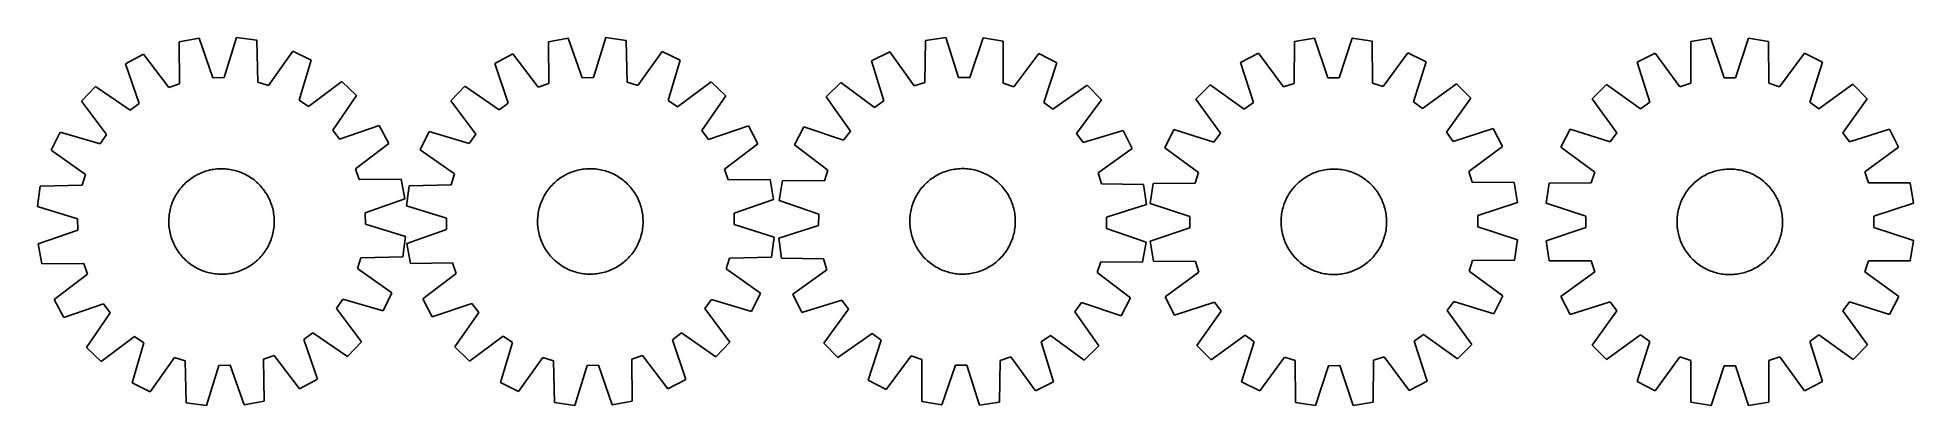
# Model space of a CAD drawing. Header units: millimetres. Extents: x 7 to 1429, y 7 to 286.
import ezdxf

# ---------------------------------------------------------------- set-up
doc = ezdxf.new("R2010")
doc.units = ezdxf.units.MM
doc.layers.add('CUT', color=7, linetype='CONTINUOUS', true_color=0x000000)

msp = doc.modelspace()

# ---------------------------------------------------------------- linework, layer by layer
at = {"layer": 'CUT'}
for p, q in [((129.232471, 285.128311), (114.087276, 282.416557)), ((139.818585, 255.179873), (129.232471, 285.128311)), ((157.765558, 285.701714), (148.391198, 255.352149)), ((173.007472, 283.600622), (157.765558, 285.701714)), ((409.262857, 285.216648), (394.110053, 282.547736)), ((419.764234, 255.238393), (409.262857, 285.216648)), ((437.797451, 285.709358), (428.3373, 255.386425)), ((453.033363, 283.565171), (437.797451, 285.709358)), ((695.390272, 285.680566), (680.169053, 283.434453)), ((705.053162, 255.421628), (695.390272, 285.680566)), ((723.927525, 285.378849), (713.627027, 255.330979)), ((739.097852, 282.811414), (723.927525, 285.378849)), ((974.979703, 285.170822), (959.791156, 282.71347)), ((985.062025, 255.049044), (974.979703, 285.170822)), ((1003.518394, 285.26558), (993.636321, 255.077513)), ((1018.722924, 282.909143), (1003.518394, 285.26558)), ((1275.685595, 285.175895), (1260.489237, 282.767318)), ((1285.671157, 255.021902), (1275.685595, 285.175895)), ((1304.224442, 285.179028), (1294.245501, 255.022843)), ((1319.421329, 282.773788), (1304.224442, 285.179028)), ((87.127889, 273.054009), (73.56193, 265.794856)), ((106.450458, 247.842641), (87.127889, 273.054009)), ((114.087276, 282.416557), (114.550261, 250.655568)), ((173.820888, 251.846676), (173.007472, 283.600622)), ((200.321241, 275.328753), (182.027164, 249.361437)), ((214.167891, 268.620485), (200.321241, 275.328753)), ((367.124297, 273.261467), (353.537864, 266.040707)), ((386.375491, 247.995555), (367.124297, 273.261467)), ((394.110053, 282.547736), (394.483217, 250.785565)), ((453.756976, 251.809051), (453.033363, 283.565171)), ((480.32363, 275.216091), (461.95619, 249.300615)), ((494.151253, 268.468692), (480.32363, 275.216091)), ((652.935277, 274.902907), (639.153124, 268.063111)), ((671.475758, 249.110944), (652.935277, 274.902907)), ((680.169053, 283.434453), (679.658, 251.674201)), ((738.937281, 251.047457), (739.097852, 282.811414)), ((766.145157, 273.705969), (747.063498, 248.311775)), ((779.779614, 266.576304), (766.145157, 273.705969)), ((932.678531, 273.804409), (918.992728, 266.773808)), ((951.57553, 248.272504), (932.678531, 273.804409)), ((959.791156, 282.71347), (959.721373, 250.949183)), ((1019.00364, 251.14602), (1018.722924, 282.909143)), ((1045.894113, 274.180322), (1027.167078, 248.523493)), ((1059.626302, 267.240759), (1045.894113, 274.180322)), ((1233.348148, 273.94535), (1219.639843, 266.958724)), ((1252.163078, 248.352907), (1233.348148, 273.94535)), ((1260.489237, 282.767318), (1260.317473, 251.00342)), ((1319.600067, 251.009927), (1319.421329, 282.773788)), ((1346.564354, 273.957778), (1327.755043, 248.361205)), ((1360.274192, 266.974162), (1346.564354, 273.957778)), ((73.56193, 265.794856), (83.816941, 235.731431)), ((205.128986, 238.169328), (214.167891, 268.620485)), ((353.537864, 266.040707), (363.707814, 235.948401)), ((485.026269, 238.043219), (494.151253, 268.468692)), ((639.153124, 268.063111), (648.481541, 237.699392)), ((769.811299, 236.416605), (779.779614, 266.576304)), ((918.992728, 266.773808), (928.742064, 236.542613)), ((1050.077934, 236.945488), (1059.626302, 267.240759)), ((1219.639843, 266.958724), (1229.292071, 236.696384)), ((1350.628609, 236.709703), (1360.274192, 266.974162)), ((50.815217, 248.559635), (40.156425, 237.463658)), ((76.982813, 230.553201), (50.815217, 248.559635)), ((114.550261, 250.655568), (106.450458, 247.842641)), ((148.391198, 255.352149), (139.818585, 255.179873)), ((182.027164, 249.361437), (173.820888, 251.846676)), ((237.588681, 252.313051), (212.165637, 233.269847)), ((248.684658, 241.654259), (237.588681, 252.313051)), ((330.7425, 248.869883), (320.052372, 237.804093)), ((356.85907, 230.789519), (330.7425, 248.869883)), ((394.483217, 250.785565), (386.375491, 247.995555)), ((428.3373, 255.386425), (419.764234, 255.238393)), ((461.95619, 249.300615), (453.756976, 251.809051)), ((517.525832, 252.095089), (492.049036, 233.123857)), ((528.591622, 241.404961), (517.525832, 252.095089)), ((615.888657, 251.533428), (604.894664, 240.769476)), ((641.491857, 232.733138), (615.888657, 251.533428)), ((679.658, 251.674201), (671.475758, 249.110944)), ((713.627027, 255.330979), (705.053162, 255.421628)), ((747.063498, 248.311775), (738.937281, 251.047457)), ((802.689392, 249.558434), (776.694419, 231.303677)), ((813.453344, 238.564441), (802.689392, 249.558434)), ((895.96014, 249.922526), (885.116743, 239.006882)), ((921.822046, 231.479735), (895.96014, 249.922526)), ((959.721373, 250.949183), (951.57553, 248.272504)), ((993.636321, 255.077513), (985.062025, 255.049044)), ((1027.167078, 248.523493), (1019.00364, 251.14602)), ((1082.770285, 250.542798), (1057.031419, 231.928675)), ((1093.685929, 239.699401), (1082.770285, 250.542798)), ((1196.553272, 250.181476), (1185.674886, 239.300701)), ((1222.355834, 231.655749), (1196.553272, 250.181476)), ((1260.317473, 251.00342), (1252.163078, 248.352907)), ((1294.245501, 255.022843), (1285.671157, 255.021902)), ((1327.755043, 248.361205), (1319.600067, 251.009927)), ((1383.364446, 250.201983), (1357.565952, 231.670592)), ((1394.245221, 239.323597), (1383.364446, 250.201983)), ((40.156425, 237.463658), (59.199629, 212.040614)), ((83.816941, 235.731431), (76.982813, 230.553201)), ((212.165637, 233.269847), (205.128986, 238.169328)), ((230.678224, 215.486663), (248.684658, 241.654259)), ((320.052372, 237.804093), (339.023603, 212.327297)), ((363.707814, 235.948401), (356.85907, 230.789519)), ((492.049036, 233.123857), (485.026269, 238.043219)), ((510.511258, 215.288391), (528.591622, 241.404961)), ((604.894664, 240.769476), (623.149421, 214.774503)), ((648.481541, 237.699392), (641.491857, 232.733138)), ((776.694419, 231.303677), (769.811299, 236.416605)), ((794.653053, 212.961241), (813.453344, 238.564441)), ((885.116743, 239.006882), (903.730866, 213.268017)), ((928.742064, 236.542613), (921.822046, 231.479735)), ((1057.031419, 231.928675), (1050.077934, 236.945488)), ((1075.243138, 213.837495), (1093.685929, 239.699401)), ((1185.674886, 239.300701), (1204.206277, 213.502207)), ((1229.292071, 236.696384), (1222.355834, 231.655749)), ((1357.565952, 231.670592), (1350.628609, 236.709703)), ((1375.719494, 213.521035), (1394.245221, 239.323597)), ((23.848991, 214.042868), (17.140723, 200.196219)), ((54.300148, 205.003964), (23.848991, 214.042868)), ((235.856454, 208.652535), (230.678224, 215.486663)), ((265.919878, 218.907545), (235.856454, 208.652535)), ((273.179032, 205.341587), (265.919878, 218.907545)), ((303.678769, 214.429514), (296.93137, 200.601891)), ((334.104242, 205.30453), (303.678769, 214.429514)), ((515.67014, 208.439646), (510.511258, 215.288391)), ((545.762446, 218.609596), (515.67014, 208.439646)), ((552.983206, 205.023163), (545.762446, 218.609596)), ((587.876794, 217.859699), (580.747129, 204.225241)), ((618.036493, 207.891384), (587.876794, 217.859699)), ((623.149421, 214.774503), (618.036493, 207.891384)), ((829.983026, 215.299974), (799.619308, 205.971557)), ((836.822822, 201.517821), (829.983026, 215.299974)), ((868.418782, 215.862899), (861.479218, 202.130711)), ((898.714053, 206.314531), (868.418782, 215.862899)), ((1080.306015, 206.917477), (1075.243138, 213.837495)), ((1110.537211, 216.666813), (1080.306015, 206.917477)), ((1117.567812, 202.98101), (1110.537211, 216.666813)), ((1168.902707, 216.210447), (1161.919091, 202.500609)), ((1199.167166, 206.564864), (1168.902707, 216.210447)), ((1204.206277, 213.502207), (1199.167166, 206.564864)), ((1380.760128, 206.584799), (1375.719494, 213.521035)), ((1411.022469, 216.237026), (1380.760128, 206.584799)), ((1418.009094, 202.528722), (1411.022469, 216.237026)), ((17.140723, 200.196219), (43.108039, 181.902141)), ((59.199629, 212.040614), (54.300148, 205.003964)), ((247.967664, 186.019018), (273.179032, 205.341587)), ((296.93137, 200.601891), (322.846846, 182.234451)), ((339.023603, 212.327297), (334.104242, 205.30453)), ((527.717294, 185.771969), (552.983206, 205.023163)), ((580.747129, 204.225241), (606.141323, 185.143583)), ((799.619308, 205.971557), (794.653053, 212.961241)), ((811.030859, 182.97734), (836.822822, 201.517821)), ((861.479218, 202.130711), (887.136048, 183.403676)), ((903.730866, 213.268017), (898.714053, 206.314531)), ((1092.035906, 184.084011), (1117.567812, 202.98101)), ((1161.919091, 202.500609), (1187.515665, 183.691298)), ((1392.416651, 183.713791), (1418.009094, 202.528722)), ((135.270905, 184.622451), (136.484097, 184.949824)), ((136.484097, 184.949824), (137.706973, 185.238928)), ((137.706973, 185.238928), (138.938326, 185.489478)), ((138.938326, 185.489478), (140.176942, 185.701226)), ((140.176942, 185.701226), (141.421598, 185.873965)), ((141.421598, 185.873965), (142.671066, 186.007522)), ((142.671066, 186.007522), (143.924112, 186.101767)), ((143.924112, 186.101767), (145.1795, 186.156606)), ((145.1795, 186.156606), (146.435992, 186.171986)), ((146.435992, 186.171986), (147.692346, 186.14789)), ((147.692346, 186.14789), (148.947323, 186.084344)), ((148.947323, 186.084344), (150.199686, 185.981409)), ((150.199686, 185.981409), (151.448197, 185.839187)), ((151.448197, 185.839187), (152.691624, 185.657818)), ((152.691624, 185.657818), (153.928741, 185.437482)), ((153.928741, 185.437482), (155.158327, 185.178396)), ((155.158327, 185.178396), (156.379168, 184.880816)), ((250.780591, 177.919215), (247.967664, 186.019018)), ((415.017037, 184.694114), (416.23115, 185.018054)), ((416.23115, 185.018054), (417.454838, 185.303699)), ((417.454838, 185.303699), (418.686895, 185.550766)), ((418.686895, 185.550766), (419.926105, 185.759011)), ((419.926105, 185.759011), (421.171245, 185.928229)), ((421.171245, 185.928229), (422.421085, 186.058252)), ((422.421085, 186.058252), (423.674393, 186.148953)), ((423.674393, 186.148953), (424.929931, 186.200242)), ((424.929931, 186.200242), (426.186461, 186.212068)), ((426.186461, 186.212068), (427.442742, 186.184419)), ((427.442742, 186.184419), (428.697535, 186.117324)), ((428.697535, 186.117324), (429.949601, 186.010848)), ((429.949601, 186.010848), (431.197705, 185.865096)), ((431.197705, 185.865096), (432.440614, 185.680211)), ((432.440614, 185.680211), (433.677104, 185.456378)), ((433.677104, 185.456378), (434.905952, 185.193816)), ((434.905952, 185.193816), (436.125946, 184.892784)), ((530.507304, 177.664244), (527.717294, 185.771969)), ((606.141323, 185.143583), (603.405641, 177.017365)), ((697.13132, 184.708533), (698.344266, 185.036816)), ((698.344266, 185.036816), (699.566925, 185.326837)), ((699.566925, 185.326837), (700.79809, 185.578311)), ((700.79809, 185.578311), (702.036547, 185.790989)), ((702.036547, 185.790989), (703.281073, 185.964661)), ((703.281073, 185.964661), (704.53044, 186.099155)), ((704.53044, 186.099155), (705.783415, 186.19434)), ((705.783415, 186.19434), (707.038762, 186.250121)), ((707.038762, 186.250121), (708.295241, 186.266443)), ((708.295241, 186.266443), (709.551613, 186.24329)), ((709.551613, 186.24329), (710.806638, 186.180685)), ((710.806638, 186.180685), (712.059077, 186.07869)), ((712.059077, 186.07869), (713.307694, 185.937405)), ((713.307694, 185.937405), (714.551258, 185.756969)), ((714.551258, 185.756969), (715.78854, 185.537561)), ((715.78854, 185.537561), (717.01832, 185.279398)), ((717.01832, 185.279398), (718.239384, 184.982733)), ((718.239384, 184.982733), (719.450526, 184.647861)), ((980.550088, 184.884801), (981.777641, 185.153354)), ((981.777641, 185.153354), (983.013024, 185.383216)), ((983.013024, 185.383216), (984.255017, 185.57416)), ((984.255017, 185.57416), (985.502395, 185.725999)), ((985.502395, 185.725999), (986.753927, 185.838581)), ((986.753927, 185.838581), (988.008378, 185.911796)), ((988.008378, 185.911796), (989.264509, 185.945572)), ((989.264509, 185.945572), (990.521081, 185.939875)), ((990.521081, 185.939875), (991.776855, 185.894711)), ((991.776855, 185.894711), (993.03059, 185.810125)), ((993.03059, 185.810125), (994.28105, 185.686199)), ((994.28105, 185.686199), (995.527, 185.523057)), ((995.527, 185.523057), (996.767211, 185.320859)), ((996.767211, 185.320859), (998.000458, 185.079804)), ((998.000458, 185.079804), (999.225526, 184.800132)), ((1280.933979, 184.872506), (1282.162387, 185.137117)), ((1282.162387, 185.137117), (1283.398502, 185.363012)), ((1283.398502, 185.363012), (1284.641101, 185.549968)), ((1284.641101, 185.549968), (1285.888961, 185.6978)), ((1285.888961, 185.6978), (1287.140847, 185.806364)), ((1287.140847, 185.806364), (1288.395527, 185.875551)), ((1288.395527, 185.875551), (1289.65176, 185.905294)), ((1289.65176, 185.905294), (1290.908308, 185.895563)), ((1290.908308, 185.895563), (1292.16393, 185.846367)), ((1292.16393, 185.846367), (1293.417387, 185.757756)), ((1293.417387, 185.757756), (1294.667442, 185.629817)), ((1294.667442, 185.629817), (1295.912862, 185.462675)), ((1295.912862, 185.462675), (1297.152417, 185.256496)), ((1297.152417, 185.256496), (1298.384885, 185.011484)), ((1298.384885, 185.011484), (1299.609048, 184.72788)), ((8.868853, 172.882449), (6.767762, 157.640535)), ((40.6228, 173.695865), (8.868853, 172.882449)), ((43.108039, 181.902141), (40.6228, 173.695865)), ((114.018315, 169.79574), (114.776275, 170.797989)), ((114.776275, 170.797989), (115.565343, 171.775935)), ((115.565343, 171.775935), (116.384739, 172.728614)), ((116.384739, 172.728614), (117.233655, 173.655085)), ((117.233655, 173.655085), (118.111254, 174.554433)), ((118.111254, 174.554433), (119.016668, 175.425772)), ((119.016668, 175.425772), (119.949006, 176.268241)), ((119.949006, 176.268241), (120.907346, 177.081008)), ((120.907346, 177.081008), (121.890742, 177.863273)), ((121.890742, 177.863273), (122.898225, 178.614262)), ((122.898225, 178.614262), (123.9288, 179.333235)), ((123.9288, 179.333235), (124.98145, 180.019482)), ((124.98145, 180.019482), (126.055136, 180.672326)), ((126.055136, 180.672326), (127.148799, 181.291122)), ((127.148799, 181.291122), (128.261359, 181.875261)), ((128.261359, 181.875261), (129.391718, 182.424164)), ((129.391718, 182.424164), (130.538761, 182.937292)), ((130.538761, 182.937292), (131.701355, 183.414137)), ((131.701355, 183.414137), (132.878354, 183.854228)), ((132.878354, 183.854228), (134.068596, 184.257132)), ((134.068596, 184.257132), (135.270905, 184.622451)), ((156.379168, 184.880816), (157.59006, 184.545035)), ((157.59006, 184.545035), (158.789806, 184.171385)), ((158.789806, 184.171385), (159.977224, 183.760234)), ((159.977224, 183.760234), (161.151142, 183.311988)), ((161.151142, 183.311988), (162.310401, 182.827089)), ((162.310401, 182.827089), (163.453856, 182.306017)), ((163.453856, 182.306017), (164.58038, 181.749285)), ((164.58038, 181.749285), (165.688861, 181.157443)), ((165.688861, 181.157443), (166.778205, 180.531075)), ((166.778205, 180.531075), (167.847336, 179.870798)), ((167.847336, 179.870798), (168.8952, 179.177266)), ((168.8952, 179.177266), (169.920763, 178.451161)), ((169.920763, 178.451161), (170.923012, 177.693201)), ((170.923012, 177.693201), (171.900958, 176.904133)), ((171.900958, 176.904133), (172.853637, 176.084737)), ((172.853637, 176.084737), (173.780108, 175.235821)), ((173.780108, 175.235821), (174.679456, 174.358222)), ((174.679456, 174.358222), (175.550795, 173.452807)), ((175.550795, 173.452807), (176.393263, 172.52047)), ((176.393263, 172.52047), (177.206031, 171.56213)), ((177.206031, 171.56213), (177.988296, 170.578733)), ((282.54158, 178.3822), (250.780591, 177.919215)), ((285.253333, 163.237005), (282.54158, 178.3822)), ((288.58229, 173.311624), (286.438103, 158.075712)), ((320.33841, 174.035237), (288.58229, 173.311624)), ((322.846846, 182.234451), (320.33841, 174.035237)), ((393.722602, 169.927564), (394.483393, 170.927666)), ((394.483393, 170.927666), (395.275223, 171.903377)), ((395.275223, 171.903377), (396.09731, 172.853735)), ((396.09731, 172.853735), (396.948843, 173.777801)), ((396.948843, 173.777801), (397.828982, 174.674664)), ((397.828982, 174.674664), (398.736857, 175.543438)), ((398.736857, 175.543438), (399.671573, 176.383267)), ((399.671573, 176.383267), (400.632208, 177.193322)), ((400.632208, 177.193322), (401.617813, 177.972802)), ((401.617813, 177.972802), (402.627415, 178.720939)), ((402.627415, 178.720939), (403.66002, 179.436995)), ((403.66002, 179.436995), (404.714606, 180.120262)), ((404.714606, 180.120262), (405.790134, 180.770067)), ((405.790134, 180.770067), (406.885542, 181.385768)), ((406.885542, 181.385768), (407.999749, 181.966758)), ((407.999749, 181.966758), (409.131656, 182.512462)), ((409.131656, 182.512462), (410.280146, 183.022344)), ((410.280146, 183.022344), (411.444084, 183.495899)), ((411.444084, 183.495899), (412.622323, 183.93266)), ((412.622323, 183.93266), (413.813699, 184.332197)), ((413.813699, 184.332197), (415.017037, 184.694114)), ((436.125946, 184.892784), (437.335883, 184.55358)), ((437.335883, 184.55358), (438.534568, 184.176538)), ((438.534568, 184.176538), (439.720819, 183.762031)), ((439.720819, 183.762031), (440.893464, 183.310467)), ((440.893464, 183.310467), (442.051347, 182.822292)), ((442.051347, 182.822292), (443.193324, 182.297988)), ((443.193324, 182.297988), (444.318269, 181.738073)), ((444.318269, 181.738073), (445.425072, 181.143098)), ((445.425072, 181.143098), (446.51264, 180.513652)), ((446.51264, 180.513652), (447.5799, 179.850354)), ((447.5799, 179.850354), (448.625798, 179.153861)), ((448.625798, 179.153861), (449.649304, 178.424859)), ((449.649304, 178.424859), (450.649405, 177.664067)), ((450.649405, 177.664067), (451.625116, 176.872237)), ((451.625116, 176.872237), (452.575474, 176.05015)), ((452.575474, 176.05015), (453.49954, 175.198617)), ((453.49954, 175.198617), (454.396403, 174.318479)), ((454.396403, 174.318479), (455.265177, 173.410604)), ((455.265177, 173.410604), (456.105006, 172.475887)), ((456.105006, 172.475887), (456.915061, 171.515253)), ((456.915061, 171.515253), (457.694541, 170.529648)), ((562.269475, 178.037407), (530.507304, 177.664244)), ((564.938387, 162.884604), (562.269475, 178.037407)), ((571.641684, 177.177937), (569.074249, 162.00761)), ((603.405641, 177.017365), (571.641684, 177.177937)), ((675.889859, 169.865882), (676.647067, 170.8687)), ((676.647067, 170.8687), (677.435401, 171.847238)), ((677.435401, 171.847238), (678.254082, 172.800531)), ((678.254082, 172.800531), (679.102303, 173.727638)), ((679.102303, 173.727638), (679.979227, 174.627645)), ((679.979227, 174.627645), (680.883987, 175.499662)), ((680.883987, 175.499662), (681.815693, 176.34283)), ((681.815693, 176.34283), (682.773422, 177.156317)), ((682.773422, 177.156317), (683.756232, 177.939319)), ((683.756232, 177.939319), (684.763151, 178.691064)), ((684.763151, 178.691064), (685.793187, 179.41081)), ((685.793187, 179.41081), (686.845321, 180.097846)), ((686.845321, 180.097846), (687.918517, 180.751495)), ((687.918517, 180.751495), (689.011715, 181.371112)), ((689.011715, 181.371112), (690.123837, 181.956085)), ((690.123837, 181.956085), (691.253784, 182.505836)), ((691.253784, 182.505836), (692.400441, 183.019824)), ((692.400441, 183.019824), (693.562677, 183.497541)), ((693.562677, 183.497541), (694.739346, 183.938515)), ((694.739346, 183.938515), (695.929285, 184.342312)), ((695.929285, 184.342312), (697.13132, 184.708533)), ((719.450526, 184.647861), (720.650553, 184.275111)), ((720.650553, 184.275111), (721.838279, 183.864851)), ((721.838279, 183.864851), (723.012533, 183.417485)), ((723.012533, 183.417485), (724.172155, 182.933457)), ((724.172155, 182.933457), (725.316001, 182.413243)), ((725.316001, 182.413243), (726.442942, 181.857356)), ((726.442942, 181.857356), (727.551867, 181.266346)), ((727.551867, 181.266346), (728.64168, 180.640795)), ((728.64168, 180.640795), (729.711307, 179.981321)), ((729.711307, 179.981321), (730.759691, 179.288574)), ((730.759691, 179.288574), (731.785798, 178.563239)), ((731.785798, 178.563239), (732.788615, 177.806031)), ((732.788615, 177.806031), (733.767153, 177.017697)), ((733.767153, 177.017697), (734.720446, 176.199016)), ((734.720446, 176.199016), (735.647554, 175.350795)), ((735.647554, 175.350795), (736.54756, 174.473871)), ((736.54756, 174.473871), (737.419578, 173.56911)), ((737.419578, 173.56911), (738.262746, 172.637405)), ((738.262746, 172.637405), (739.076232, 171.679675)), ((739.076232, 171.679675), (739.859234, 170.696866)), ((813.594117, 174.795098), (811.030859, 182.97734)), ((845.354368, 174.284045), (813.594117, 174.795098)), ((847.600481, 159.062826), (845.354368, 174.284045)), ((852.750398, 174.959522), (850.393961, 159.754991)), ((884.513521, 175.240238), (852.750398, 174.959522)), ((887.136048, 183.403676), (884.513521, 175.240238)), ((957.833298, 170.109651), (958.607961, 171.099046)), ((958.607961, 171.099046), (959.41332, 172.063621)), ((959.41332, 172.063621), (960.24858, 173.002422)), ((960.24858, 173.002422), (961.112916, 173.914524)), ((961.112916, 173.914524), (962.005475, 174.799027)), ((962.005475, 174.799027), (962.925377, 175.655057)), ((962.925377, 175.655057), (963.871713, 176.48177)), ((963.871713, 176.48177), (964.84355, 177.27835)), ((964.84355, 177.27835), (965.839929, 178.044011)), ((965.839929, 178.044011), (966.859866, 178.777996)), ((966.859866, 178.777996), (967.902355, 179.479583)), ((967.902355, 179.479583), (968.966367, 180.148078)), ((968.966367, 180.148078), (970.050851, 180.782822)), ((970.050851, 180.782822), (971.154739, 181.383188)), ((971.154739, 181.383188), (972.276939, 181.948584)), ((972.276939, 181.948584), (973.416346, 182.478452)), ((973.416346, 182.478452), (974.571833, 182.972269)), ((974.571833, 182.972269), (975.742262, 183.429547)), ((975.742262, 183.429547), (976.926477, 183.849836)), ((976.926477, 183.849836), (978.123309, 184.23272)), ((978.123309, 184.23272), (979.331577, 184.577822)), ((979.331577, 184.577822), (980.550088, 184.884801)), ((999.225526, 184.800132), (1000.441204, 184.482117)), ((1000.441204, 184.482117), (1001.646293, 184.126074)), ((1001.646293, 184.126074), (1002.839604, 183.732354)), ((1002.839604, 183.732354), (1004.019959, 183.301345)), ((1004.019959, 183.301345), (1005.186193, 182.833473)), ((1005.186193, 182.833473), (1006.337156, 182.329199)), ((1006.337156, 182.329199), (1007.471711, 181.789022)), ((1007.471711, 181.789022), (1008.588739, 181.213474)), ((1008.588739, 181.213474), (1009.687137, 180.603123)), ((1009.687137, 180.603123), (1010.765822, 179.958572)), ((1010.765822, 179.958572), (1011.823729, 179.280457)), ((1011.823729, 179.280457), (1012.859813, 178.569447)), ((1012.859813, 178.569447), (1013.873053, 177.826243)), ((1013.873053, 177.826243), (1014.862449, 177.05158)), ((1014.862449, 177.05158), (1015.827023, 176.246221)), ((1015.827023, 176.246221), (1016.765825, 175.410961)), ((1016.765825, 175.410961), (1017.677927, 174.546625)), ((1017.677927, 174.546625), (1018.562429, 173.654066)), ((1018.562429, 173.654066), (1019.418459, 172.734164)), ((1019.418459, 172.734164), (1020.245172, 171.787828)), ((1020.245172, 171.787828), (1021.041752, 170.815991)), ((1021.041752, 170.815991), (1021.807413, 169.819612)), ((1094.712586, 175.938168), (1092.035906, 184.084011)), ((1126.476872, 175.868385), (1094.712586, 175.938168)), ((1128.934225, 160.679838), (1126.476872, 175.868385)), ((1153.103082, 175.357584), (1150.697841, 160.160698)), ((1184.866942, 175.536322), (1153.103082, 175.357584)), ((1187.515665, 183.691298), (1184.866942, 175.536322)), ((1258.169869, 170.170366), (1258.947705, 171.157269)), ((1258.947705, 171.157269), (1259.756157, 172.119253)), ((1259.756157, 172.119253), (1260.594426, 173.055368)), ((1260.594426, 173.055368), (1261.461686, 173.96469)), ((1261.461686, 173.96469), (1262.35708, 174.846323)), ((1262.35708, 174.846323), (1263.279726, 175.699395)), ((1263.279726, 175.699395), (1264.228711, 176.523065)), ((1264.228711, 176.523065), (1265.203101, 177.316521)), ((1265.203101, 177.316521), (1266.201933, 178.078979)), ((1266.201933, 178.078979), (1267.224221, 178.809686)), ((1267.224221, 178.809686), (1268.268957, 179.507923)), ((1268.268957, 179.507923), (1269.335109, 180.172998)), ((1269.335109, 180.172998), (1270.421626, 180.804257)), ((1270.421626, 180.804257), (1271.527435, 181.401076)), ((1271.527435, 181.401076), (1272.651445, 181.962866)), ((1272.651445, 181.962866), (1273.792547, 182.489073)), ((1273.792547, 182.489073), (1274.949614, 182.979178)), ((1274.949614, 182.979178), (1276.121505, 183.432696)), ((1276.121505, 183.432696), (1277.307063, 183.84918)), ((1277.307063, 183.84918), (1278.505118, 184.22822)), ((1278.505118, 184.22822), (1279.714488, 184.569441)), ((1279.714488, 184.569441), (1280.933979, 184.872506)), ((1299.609048, 184.72788), (1300.823699, 184.405964)), ((1300.823699, 184.405964), (1302.027639, 184.046053)), ((1302.027639, 184.046053), (1303.219679, 183.648504)), ((1303.219679, 183.648504), (1304.398645, 183.213707)), ((1304.398645, 183.213707), (1305.563371, 182.742094)), ((1305.563371, 182.742094), (1306.712709, 182.234127)), ((1306.712709, 182.234127), (1307.845524, 181.69031)), ((1307.845524, 181.69031), (1308.960698, 181.111179)), ((1308.960698, 181.111179), (1310.057131, 180.497305)), ((1310.057131, 180.497305), (1311.133741, 179.849294)), ((1311.133741, 179.849294), (1312.189465, 179.167786)), ((1312.189465, 179.167786), (1313.223262, 178.453453)), ((1313.223262, 178.453453), (1314.23411, 177.707)), ((1314.23411, 177.707), (1315.221013, 176.929164)), ((1315.221013, 176.929164), (1316.182997, 176.120713)), ((1316.182997, 176.120713), (1317.119112, 175.282443)), ((1317.119112, 175.282443), (1318.028435, 174.415183)), ((1318.028435, 174.415183), (1318.910067, 173.519789)), ((1318.910067, 173.519789), (1319.763139, 172.597144)), ((1319.763139, 172.597144), (1320.58681, 171.648158)), ((1320.58681, 171.648158), (1321.380265, 170.673769)), ((1395.067164, 175.559397), (1392.416651, 183.713791)), ((1426.831063, 175.387633), (1395.067164, 175.559397)), ((1429.239639, 160.191275), (1426.831063, 175.387633)), ((6.767762, 157.640535), (37.117327, 148.266175)), ((107.58866, 156.254146), (107.924441, 157.465037)), ((107.924441, 157.465037), (108.298091, 158.664784)), ((108.298091, 158.664784), (108.709242, 159.852202)), ((108.709242, 159.852202), (109.157488, 161.026119)), ((109.157488, 161.026119), (109.642386, 162.185378)), ((109.642386, 162.185378), (110.163458, 163.328833)), ((110.163458, 163.328833), (110.72019, 164.455357)), ((110.72019, 164.455357), (111.312032, 165.563838)), ((111.312032, 165.563838), (111.938401, 166.653182)), ((111.938401, 166.653182), (112.598677, 167.722313)), ((112.598677, 167.722313), (113.29221, 168.770177)), ((113.29221, 168.770177), (114.018315, 169.79574)), ((177.988296, 170.578733), (178.739285, 169.57125)), ((178.739285, 169.57125), (179.458258, 168.540675)), ((179.458258, 168.540675), (180.144505, 167.488025)), ((180.144505, 167.488025), (180.797349, 166.414339)), ((180.797349, 166.414339), (181.416145, 165.320677)), ((181.416145, 165.320677), (182.000283, 164.208117)), ((182.000283, 164.208117), (182.549187, 163.077758)), ((182.549187, 163.077758), (183.062315, 161.930715)), ((183.062315, 161.930715), (183.539159, 160.768121)), ((183.539159, 160.768121), (183.979251, 159.591122)), ((183.979251, 159.591122), (184.382155, 158.40088)), ((184.382155, 158.40088), (184.747473, 157.19857)), ((184.747473, 157.19857), (185.074846, 155.985379)), ((255.304895, 152.650891), (285.253333, 163.237005)), ((286.438103, 158.075712), (316.761036, 148.615561)), ((387.254677, 156.404207), (387.593881, 157.614144)), ((387.593881, 157.614144), (387.970923, 158.812829)), ((387.970923, 158.812829), (388.38543, 159.99908)), ((388.38543, 159.99908), (388.836994, 161.171725)), ((388.836994, 161.171725), (389.325169, 162.329608)), ((389.325169, 162.329608), (389.849472, 163.471585)), ((389.849472, 163.471585), (390.409388, 164.59653)), ((390.409388, 164.59653), (391.004362, 165.703333)), ((391.004362, 165.703333), (391.633809, 166.790901)), ((391.633809, 166.790901), (392.297106, 167.858161)), ((392.297106, 167.858161), (392.993599, 168.904059)), ((392.993599, 168.904059), (393.722602, 169.927564)), ((457.694541, 170.529648), (458.442678, 169.520045)), ((458.442678, 169.520045), (459.158734, 168.487441)), ((459.158734, 168.487441), (459.842001, 167.432855)), ((459.842001, 167.432855), (460.491806, 166.357327)), ((460.491806, 166.357327), (461.107507, 165.261918)), ((461.107507, 165.261918), (461.688497, 164.147711)), ((461.688497, 164.147711), (462.234202, 163.015804)), ((462.234202, 163.015804), (462.744083, 161.867315)), ((462.744083, 161.867315), (463.217638, 160.703377)), ((463.217638, 160.703377), (463.654399, 159.525138)), ((463.654399, 159.525138), (464.053936, 158.333762)), ((464.053936, 158.333762), (464.415853, 157.130423)), ((464.415853, 157.130423), (464.739793, 155.916311)), ((534.960132, 152.383226), (564.938387, 162.884604)), ((569.074249, 162.00761), (599.122119, 151.707112)), ((669.470364, 156.319468), (669.805237, 157.530611)), ((669.805237, 157.530611), (670.177987, 158.730638)), ((670.177987, 158.730638), (670.588247, 159.918364)), ((670.588247, 159.918364), (671.035612, 161.092617)), ((671.035612, 161.092617), (671.519641, 162.252239)), ((671.519641, 162.252239), (672.039855, 163.396086)), ((672.039855, 163.396086), (672.595742, 164.523027)), ((672.595742, 164.523027), (673.186752, 165.631952)), ((673.186752, 165.631952), (673.812303, 166.721765)), ((673.812303, 166.721765), (674.471777, 167.791391)), ((674.471777, 167.791391), (675.164524, 168.839775)), ((675.164524, 168.839775), (675.889859, 169.865882)), ((739.859234, 170.696866), (740.610979, 169.689947)), ((740.610979, 169.689947), (741.330725, 168.659911)), ((741.330725, 168.659911), (742.017762, 167.607776)), ((742.017762, 167.607776), (742.671411, 166.53458)), ((742.671411, 166.53458), (743.291027, 165.441382)), ((743.291027, 165.441382), (743.876, 164.329261)), ((743.876, 164.329261), (744.425752, 163.199314)), ((744.425752, 163.199314), (744.93974, 162.052657)), ((744.93974, 162.052657), (745.417456, 160.89042)), ((745.417456, 160.89042), (745.858431, 159.713752)), ((745.858431, 159.713752), (746.262227, 158.523813)), ((746.262227, 158.523813), (746.628448, 157.321777)), ((746.628448, 157.321777), (746.956731, 156.108832)), ((817.341544, 149.399935), (847.600481, 159.062826)), ((850.393961, 159.754991), (880.582028, 149.872919)), ((950.859409, 155.462123), (951.177424, 156.677801)), ((951.177424, 156.677801), (951.533467, 157.88289)), ((951.533467, 157.88289), (951.927187, 159.076201)), ((951.927187, 159.076201), (952.358196, 160.256557)), ((952.358196, 160.256557), (952.826068, 161.422791)), ((952.826068, 161.422791), (953.330342, 162.573754)), ((953.330342, 162.573754), (953.870519, 163.708309)), ((953.870519, 163.708309), (954.446067, 164.825337)), ((954.446067, 164.825337), (955.056418, 165.923735)), ((955.056418, 165.923735), (955.700969, 167.00242)), ((955.700969, 167.00242), (956.379084, 168.060326)), ((956.379084, 168.060326), (957.090094, 169.096411)), ((957.090094, 169.096411), (957.833298, 170.109651)), ((1021.807413, 169.819612), (1022.541399, 168.799675)), ((1022.541399, 168.799675), (1023.242986, 167.757186)), ((1023.242986, 167.757186), (1023.911481, 166.693174)), ((1023.911481, 166.693174), (1024.546225, 165.60869)), ((1024.546225, 165.60869), (1025.146591, 164.504802)), ((1025.146591, 164.504802), (1025.711987, 163.382602)), ((1025.711987, 163.382602), (1026.241855, 162.243195)), ((1026.241855, 162.243195), (1026.735671, 161.087707)), ((1026.735671, 161.087707), (1027.19295, 159.917279)), ((1027.19295, 159.917279), (1027.613238, 158.733064)), ((1027.613238, 158.733064), (1027.996122, 157.536232)), ((1027.996122, 157.536232), (1028.341224, 156.327964)), ((1098.812446, 150.597516), (1128.934225, 160.679838)), ((1150.697841, 160.160698), (1180.854026, 150.181756)), ((1251.14899, 155.545303), (1251.470906, 156.759954)), ((1251.470906, 156.759954), (1251.830816, 157.963894)), ((1251.830816, 157.963894), (1252.228366, 159.155935)), ((1252.228366, 159.155935), (1252.663162, 160.3349)), ((1252.663162, 160.3349), (1253.134776, 161.499626)), ((1253.134776, 161.499626), (1253.642742, 162.648964)), ((1253.642742, 162.648964), (1254.186559, 163.781779)), ((1254.186559, 163.781779), (1254.76569, 164.896954)), ((1254.76569, 164.896954), (1255.379564, 165.993387)), ((1255.379564, 165.993387), (1256.027575, 167.069997)), ((1256.027575, 167.069997), (1256.709083, 168.125721)), ((1256.709083, 168.125721), (1257.423416, 169.159517)), ((1257.423416, 169.159517), (1258.169869, 170.170366)), ((1321.380265, 170.673769), (1322.142723, 169.674937)), ((1322.142723, 169.674937), (1322.873431, 168.652649)), ((1322.873431, 168.652649), (1323.571667, 167.607913)), ((1323.571667, 167.607913), (1324.236743, 166.54176)), ((1324.236743, 166.54176), (1324.868001, 165.455243)), ((1324.868001, 165.455243), (1325.46482, 164.349434)), ((1325.46482, 164.349434), (1326.026611, 163.225424)), ((1326.026611, 163.225424), (1326.552818, 162.084322)), ((1326.552818, 162.084322), (1327.042922, 160.927255)), ((1327.042922, 160.927255), (1327.49644, 159.755364)), ((1327.49644, 159.755364), (1327.912925, 158.569806)), ((1327.912925, 158.569806), (1328.291964, 157.371751)), ((1328.291964, 157.371751), (1328.633185, 156.162382)), ((1399.085646, 150.205712), (1429.239639, 160.191275)), ((37.117327, 148.266175), (37.289603, 139.693562)), ((106.29749, 146.310969), (106.321585, 147.567323)), ((106.312869, 145.054477), (106.29749, 146.310969)), ((106.367709, 143.799089), (106.312869, 145.054477)), ((106.321585, 147.567323), (106.385132, 148.822301)), ((106.461953, 142.546043), (106.367709, 143.799089)), ((106.385132, 148.822301), (106.488067, 150.074663)), ((106.595511, 141.296575), (106.461953, 142.546043)), ((106.488067, 150.074663), (106.630289, 151.323174)), ((106.630289, 151.323174), (106.811657, 152.566602)), ((106.811657, 152.566602), (107.031993, 153.803719)), ((107.031993, 153.803719), (107.291079, 155.033305)), ((107.291079, 155.033305), (107.58866, 156.254146)), ((185.074846, 155.985379), (185.363951, 154.762503)), ((185.363951, 154.762503), (185.614501, 153.531149)), ((185.614501, 153.531149), (185.826249, 152.292533)), ((185.826249, 152.292533), (185.998988, 151.047877)), ((186.106431, 142.26979), (185.96421, 141.021279)), ((185.998988, 151.047877), (186.132545, 149.79841)), ((186.209367, 143.522152), (186.106431, 142.26979)), ((186.132545, 149.79841), (186.22679, 148.545364)), ((186.272913, 144.77713), (186.209367, 143.522152)), ((186.22679, 148.545364), (186.281629, 147.289975)), ((186.297009, 146.033484), (186.272913, 144.77713)), ((186.281629, 147.289975), (186.297009, 146.033484)), ((255.477171, 144.078278), (255.304895, 152.650891)), ((285.826737, 134.703918), (255.477171, 144.078278)), ((316.761036, 148.615561), (316.909068, 140.042495)), ((385.935393, 146.464722), (385.963041, 147.721003)), ((385.947219, 145.208192), (385.935393, 146.464722)), ((385.998508, 143.952654), (385.947219, 145.208192)), ((385.963041, 147.721003), (386.030137, 148.975796)), ((386.089208, 142.699346), (385.998508, 143.952654)), ((386.030137, 148.975796), (386.136613, 150.227862)), ((386.219232, 141.449506), (386.089208, 142.699346)), ((386.136613, 150.227862), (386.282365, 151.475966)), ((386.282365, 151.475966), (386.467249, 152.718875)), ((386.467249, 152.718875), (386.691083, 153.955364)), ((386.691083, 153.955364), (386.953645, 155.184213)), ((386.953645, 155.184213), (387.254677, 156.404207)), ((464.739793, 155.916311), (465.025438, 154.692622)), ((465.025438, 154.692622), (465.272505, 153.460565)), ((465.272505, 153.460565), (465.48075, 152.221355)), ((465.48075, 152.221355), (465.649968, 150.976216)), ((465.649968, 150.976216), (465.779991, 149.726376)), ((465.839063, 143.449926), (465.732587, 142.19786)), ((465.779991, 149.726376), (465.870692, 148.473068)), ((465.906159, 144.704719), (465.839063, 143.449926)), ((465.870692, 148.473068), (465.921981, 147.21753)), ((465.933807, 145.961), (465.906159, 144.704719)), ((465.921981, 147.21753), (465.933807, 145.961)), ((535.108164, 143.81016), (534.960132, 152.383226)), ((565.431097, 134.35001), (535.108164, 143.81016)), ((599.031469, 143.133247), (568.772532, 133.470357)), ((599.122119, 151.707112), (599.031469, 143.133247)), ((668.186654, 146.375325), (668.209807, 147.631698)), ((668.202977, 145.118846), (668.186654, 146.375325)), ((668.258758, 143.863499), (668.202977, 145.118846)), ((668.209807, 147.631698), (668.272412, 148.886722)), ((668.353942, 142.610524), (668.258758, 143.863499)), ((668.272412, 148.886722), (668.374408, 150.139162)), ((668.488437, 141.361157), (668.353942, 142.610524)), ((668.374408, 150.139162), (668.515693, 151.387779)), ((668.515693, 151.387779), (668.696129, 152.631342)), ((668.696129, 152.631342), (668.915537, 153.868624)), ((668.915537, 153.868624), (669.1737, 155.098404)), ((669.1737, 155.098404), (669.470364, 156.319468)), ((746.956731, 156.108832), (747.246753, 154.886173)), ((747.246753, 154.886173), (747.498226, 153.655008)), ((747.498226, 153.655008), (747.710904, 152.416551)), ((747.710904, 152.416551), (747.884576, 151.172025)), ((747.998605, 142.394021), (747.85732, 141.145404)), ((747.884576, 151.172025), (748.019071, 149.922658)), ((748.100601, 143.64646), (747.998605, 142.394021)), ((748.019071, 149.922658), (748.114256, 148.669683)), ((748.163206, 144.901485), (748.100601, 143.64646)), ((748.114256, 148.669683), (748.170037, 147.414336)), ((748.186359, 146.157857), (748.163206, 144.901485)), ((748.170037, 147.414336), (748.186359, 146.157857)), ((817.250895, 140.826071), (817.341544, 149.399935)), ((880.582028, 149.872919), (880.610497, 141.298622)), ((949.713969, 145.501106), (949.719666, 146.757679)), ((949.747745, 144.244975), (949.713969, 145.501106)), ((949.719666, 146.757679), (949.76483, 148.013452)), ((949.82096, 142.990524), (949.747745, 144.244975)), ((949.76483, 148.013452), (949.849416, 149.267188)), ((949.933542, 141.738993), (949.82096, 142.990524)), ((949.849416, 149.267188), (949.973342, 150.517647)), ((949.973342, 150.517647), (950.136484, 151.763597)), ((950.136484, 151.763597), (950.338682, 153.003808)), ((950.338682, 153.003808), (950.579736, 154.237056)), ((950.579736, 154.237056), (950.859409, 155.462123)), ((1028.341224, 156.327964), (1028.648203, 155.109453)), ((1028.648203, 155.109453), (1028.916756, 153.8819)), ((1028.916756, 153.8819), (1029.146618, 152.646517)), ((1029.146618, 152.646517), (1029.337563, 151.404524)), ((1029.337563, 151.404524), (1029.489401, 150.157146)), ((1029.573527, 142.628951), (1029.449601, 141.378491)), ((1029.489401, 150.157146), (1029.601983, 148.905614)), ((1029.658114, 143.882686), (1029.573527, 142.628951)), ((1029.601983, 148.905614), (1029.675199, 147.651163)), ((1029.703278, 145.13846), (1029.658114, 143.882686)), ((1029.675199, 147.651163), (1029.708974, 146.395032)), ((1029.708974, 146.395032), (1029.703278, 145.13846)), ((1098.840916, 142.02322), (1098.812446, 150.597516)), ((1180.854026, 150.181756), (1180.854967, 141.607412)), ((1249.971575, 145.588016), (1249.981306, 146.844563)), ((1250.001318, 144.331782), (1249.971575, 145.588016)), ((1249.981306, 146.844563), (1250.030502, 148.100185)), ((1250.070505, 143.077103), (1250.001318, 144.331782)), ((1250.030502, 148.100185), (1250.119113, 149.353642)), ((1250.179069, 141.825216), (1250.070505, 143.077103)), ((1250.119113, 149.353642), (1250.247053, 150.603698)), ((1250.247053, 150.603698), (1250.414194, 151.849118)), ((1250.414194, 151.849118), (1250.620373, 153.088673)), ((1250.620373, 153.088673), (1250.865385, 154.32114)), ((1250.865385, 154.32114), (1251.14899, 155.545303)), ((1328.633185, 156.162382), (1328.936251, 154.942891)), ((1328.936251, 154.942891), (1329.200861, 153.714482)), ((1329.200861, 153.714482), (1329.426756, 152.478368)), ((1329.426756, 152.478368), (1329.613712, 151.235768)), ((1329.613712, 151.235768), (1329.761545, 149.987909)), ((1329.821501, 142.459482), (1329.693561, 141.209427)), ((1329.761545, 149.987909), (1329.870108, 148.736022)), ((1329.910112, 143.71294), (1329.821501, 142.459482)), ((1329.870108, 148.736022), (1329.939296, 147.481343)), ((1329.959307, 144.968562), (1329.910112, 143.71294)), ((1329.939296, 147.481343), (1329.969038, 146.225109)), ((1329.969038, 146.225109), (1329.959307, 144.968562)), ((1399.086588, 141.631369), (1399.085646, 150.205712)), ((37.289603, 139.693562), (7.341165, 129.107448)), ((7.341165, 129.107448), (10.052919, 113.962253)), ((106.768249, 140.05192), (106.595511, 141.296575)), ((106.979998, 138.813304), (106.768249, 140.05192)), ((107.230548, 137.58195), (106.979998, 138.813304)), ((107.519652, 136.359074), (107.230548, 137.58195)), ((107.847025, 135.145883), (107.519652, 136.359074)), ((108.212344, 133.943573), (107.847025, 135.145883)), ((108.615248, 132.753331), (108.212344, 133.943573)), ((109.055339, 131.576332), (108.615248, 132.753331)), ((109.532184, 130.413738), (109.055339, 131.576332)), ((110.045311, 129.266695), (109.532184, 130.413738)), ((110.594215, 128.136336), (110.045311, 129.266695)), ((111.178353, 127.023776), (110.594215, 128.136336)), ((182.43104, 129.015619), (181.874308, 127.889095)), ((182.952112, 130.159075), (182.43104, 129.015619)), ((183.437011, 131.318334), (182.952112, 130.159075)), ((183.885256, 132.492251), (183.437011, 131.318334)), ((184.296407, 133.679669), (183.885256, 132.492251)), ((184.670058, 134.879416), (184.296407, 133.679669)), ((185.005839, 136.090307), (184.670058, 134.879416)), ((185.303419, 137.311148), (185.005839, 136.090307)), ((185.562505, 138.540734), (185.303419, 137.311148)), ((185.782841, 139.777851), (185.562505, 138.540734)), ((185.96421, 141.021279), (185.782841, 139.777851)), ((283.725645, 119.462004), (285.826737, 134.703918)), ((316.909068, 140.042495), (286.930812, 129.541118)), ((286.930812, 129.541118), (289.599724, 114.388314)), ((386.38845, 140.204366), (386.219232, 141.449506)), ((386.596695, 138.965156), (386.38845, 140.204366)), ((386.843761, 137.733099), (386.596695, 138.965156)), ((387.129406, 136.509411), (386.843761, 137.733099)), ((387.453347, 135.295298), (387.129406, 136.509411)), ((387.815264, 134.09196), (387.453347, 135.295298)), ((388.2148, 132.900584), (387.815264, 134.09196)), ((388.651561, 131.722345), (388.2148, 132.900584)), ((389.125117, 130.558406), (388.651561, 131.722345)), ((389.634998, 129.409917), (389.125117, 130.558406)), ((390.180703, 128.27801), (389.634998, 129.409917)), ((390.761693, 127.163803), (390.180703, 128.27801)), ((462.019727, 128.954136), (461.459812, 127.829191)), ((462.544031, 130.096114), (462.019727, 128.954136)), ((463.032206, 131.253996), (462.544031, 130.096114)), ((463.48377, 132.426642), (463.032206, 131.253996)), ((463.898277, 133.612892), (463.48377, 132.426642)), ((464.275319, 134.811577), (463.898277, 133.612892)), ((464.614523, 136.021514), (464.275319, 134.811577)), ((464.915555, 137.241509), (464.614523, 136.021514)), ((465.178117, 138.470357), (464.915555, 137.241509)), ((465.401951, 139.706846), (465.178117, 138.470357)), ((465.586835, 140.949756), (465.401951, 139.706846)), ((465.732587, 142.19786), (465.586835, 140.949756)), ((563.28691, 119.114098), (565.431097, 134.35001)), ((568.772532, 133.470357), (571.018645, 118.249137)), ((668.662109, 140.116631), (668.488437, 141.361157)), ((668.874787, 138.878175), (668.662109, 140.116631)), ((669.126261, 137.647009), (668.874787, 138.878175)), ((669.416282, 136.424351), (669.126261, 137.647009)), ((669.744565, 135.211405), (669.416282, 136.424351)), ((670.110786, 134.00937), (669.744565, 135.211405)), ((670.514583, 132.81943), (670.110786, 134.00937)), ((670.955557, 131.642762), (670.514583, 132.81943)), ((671.433274, 130.480526), (670.955557, 131.642762)), ((671.947261, 129.333868), (671.433274, 130.480526)), ((672.497013, 128.203921), (671.947261, 129.333868)), ((673.081986, 127.0918), (672.497013, 128.203921)), ((744.333158, 129.137097), (743.777272, 128.010155)), ((744.853372, 130.280943), (744.333158, 129.137097)), ((745.337401, 131.440565), (744.853372, 130.280943)), ((745.784766, 132.614818), (745.337401, 131.440565)), ((746.195026, 133.802545), (745.784766, 132.614818)), ((746.567776, 135.002571), (746.195026, 133.802545)), ((746.902649, 136.213714), (746.567776, 135.002571)), ((747.199313, 137.434778), (746.902649, 136.213714)), ((747.457477, 138.664558), (747.199313, 137.434778)), ((747.676885, 139.90184), (747.457477, 138.664558)), ((747.85732, 141.145404), (747.676885, 139.90184)), ((847.298765, 130.525573), (817.250895, 140.826071)), ((844.73133, 115.355246), (847.298765, 130.525573)), ((880.610497, 141.298622), (850.488719, 131.216301)), ((850.488719, 131.216301), (852.946071, 116.027754)), ((950.085381, 140.491615), (949.933542, 141.738993)), ((950.276325, 139.249621), (950.085381, 140.491615)), ((950.506187, 138.014239), (950.276325, 139.249621)), ((950.77474, 136.786686), (950.506187, 138.014239)), ((951.081719, 135.568174), (950.77474, 136.786686)), ((951.426821, 134.359906), (951.081719, 135.568174)), ((951.809705, 133.163074), (951.426821, 134.359906)), ((952.229994, 131.97886), (951.809705, 133.163074)), ((952.687272, 130.808431), (952.229994, 131.97886)), ((953.181089, 129.652943), (952.687272, 130.808431)), ((953.710957, 128.513537), (953.181089, 129.652943)), ((954.276353, 127.391336), (953.710957, 128.513537)), ((1025.552424, 128.18783), (1024.976877, 127.070802)), ((1026.092602, 129.322385), (1025.552424, 128.18783)), ((1026.596875, 130.473348), (1026.092602, 129.322385)), ((1027.064747, 131.639582), (1026.596875, 130.473348)), ((1027.495756, 132.819937), (1027.064747, 131.639582)), ((1027.889476, 134.013248), (1027.495756, 132.819937)), ((1028.24552, 135.218337), (1027.889476, 134.013248)), ((1028.563534, 136.434015), (1028.24552, 135.218337)), ((1028.843207, 137.659083), (1028.563534, 136.434015)), ((1029.084261, 138.89233), (1028.843207, 137.659083)), ((1029.286459, 140.132541), (1029.084261, 138.89233)), ((1029.449601, 141.378491), (1029.286459, 140.132541)), ((1129.028983, 132.141147), (1098.840916, 142.02322)), ((1126.672545, 116.936617), (1129.028983, 132.141147)), ((1180.854967, 141.607412), (1150.700974, 131.62185)), ((1150.700974, 131.62185), (1153.109551, 116.425492)), ((1250.326902, 140.577357), (1250.179069, 141.825216)), ((1250.513858, 139.334757), (1250.326902, 140.577357)), ((1250.739753, 138.098643), (1250.513858, 139.334757)), ((1251.004363, 136.870234), (1250.739753, 138.098643)), ((1251.307428, 135.650743), (1251.004363, 136.870234)), ((1251.648649, 134.441374), (1251.307428, 135.650743)), ((1252.027689, 133.243319), (1251.648649, 134.441374)), ((1252.444173, 132.057761), (1252.027689, 133.243319)), ((1252.897692, 130.88587), (1252.444173, 132.057761)), ((1253.387796, 129.728803), (1252.897692, 130.88587)), ((1253.914003, 128.587701), (1253.387796, 129.728803)), ((1254.475793, 127.463691), (1253.914003, 128.587701)), ((1325.754055, 128.031346), (1325.174924, 126.916171)), ((1326.297872, 129.164161), (1325.754055, 128.031346)), ((1326.805838, 130.313498), (1326.297872, 129.164161)), ((1327.277452, 131.478225), (1326.805838, 130.313498)), ((1327.712248, 132.65719), (1327.277452, 131.478225)), ((1328.109798, 133.849231), (1327.712248, 132.65719)), ((1328.469708, 135.053171), (1328.109798, 133.849231)), ((1328.791624, 136.267822), (1328.469708, 135.053171)), ((1329.075228, 137.491985), (1328.791624, 136.267822)), ((1329.320241, 138.724452), (1329.075228, 137.491985)), ((1329.526419, 139.964007), (1329.320241, 138.724452)), ((1329.693561, 141.209427), (1329.526419, 139.964007)), ((1429.242772, 131.652427), (1399.086588, 141.631369)), ((1426.837532, 116.45554), (1429.242772, 131.652427)), ((10.052919, 113.962253), (41.813907, 114.425238)), ((41.813907, 114.425238), (44.626835, 106.325435)), ((111.79715, 125.930114), (111.178353, 127.023776)), ((112.449994, 124.856428), (111.79715, 125.930114)), ((113.136241, 123.803778), (112.449994, 124.856428)), ((113.855213, 122.773203), (113.136241, 123.803778)), ((114.606203, 121.76572), (113.855213, 122.773203)), ((115.388467, 120.782323), (114.606203, 121.76572)), ((116.201235, 119.823983), (115.388467, 120.782323)), ((117.043704, 118.891646), (116.201235, 119.823983)), ((117.915043, 117.986231), (117.043704, 118.891646)), ((118.814391, 117.108632), (117.915043, 117.986231)), ((119.740862, 116.259716), (118.814391, 117.108632)), ((120.69354, 115.44032), (119.740862, 116.259716)), ((121.671487, 114.651252), (120.69354, 115.44032)), ((122.673736, 113.893292), (121.671487, 114.651252)), ((123.699298, 113.167187), (122.673736, 113.893292)), ((170.703756, 114.48118), (169.696273, 113.730191)), ((171.687153, 115.263444), (170.703756, 114.48118)), ((172.645493, 116.076212), (171.687153, 115.263444)), ((173.57783, 116.918681), (172.645493, 116.076212)), ((174.483245, 117.79002), (173.57783, 116.918681)), ((175.360843, 118.689368), (174.483245, 117.79002)), ((176.20976, 119.615839), (175.360843, 118.689368)), ((177.029156, 120.568517), (176.20976, 119.615839)), ((177.818224, 121.546464), (177.029156, 120.568517)), ((178.576184, 122.548713), (177.818224, 121.546464)), ((179.302288, 123.574276), (178.576184, 122.548713)), ((179.995821, 124.62214), (179.302288, 123.574276)), ((180.656098, 125.691271), (179.995821, 124.62214)), ((181.282466, 126.780615), (180.656098, 125.691271)), ((181.874308, 127.889095), (181.282466, 126.780615)), ((249.48646, 110.442312), (251.971699, 118.648587)), ((251.971699, 118.648587), (283.725645, 119.462004)), ((289.599724, 114.388314), (321.361895, 114.761478)), ((321.361895, 114.761478), (324.151905, 106.653752)), ((391.377394, 126.068395), (390.761693, 127.163803)), ((392.027199, 124.992867), (391.377394, 126.068395)), ((392.710466, 123.93828), (392.027199, 124.992867)), ((393.426521, 122.905676), (392.710466, 123.93828)), ((394.174659, 121.896074), (393.426521, 122.905676)), ((394.954139, 120.910469), (394.174659, 121.896074)), ((395.764193, 119.949834), (394.954139, 120.910469)), ((396.604022, 119.015118), (395.764193, 119.949834)), ((397.472797, 118.107243), (396.604022, 119.015118)), ((398.36966, 117.227104), (397.472797, 118.107243)), ((399.293726, 116.375571), (398.36966, 117.227104)), ((400.244084, 115.553484), (399.293726, 116.375571)), ((401.219795, 114.761654), (400.244084, 115.553484)), ((402.219896, 114.000863), (401.219795, 114.761654)), ((403.243401, 113.27186), (402.219896, 114.000863)), ((450.251387, 114.452919), (449.241784, 113.704782)), ((451.236992, 115.2324), (450.251387, 114.452919)), ((452.197626, 116.042454), (451.236992, 115.2324)), ((453.132343, 116.882283), (452.197626, 116.042454)), ((454.040218, 117.751058), (453.132343, 116.882283)), ((454.920356, 118.647921), (454.040218, 117.751058)), ((455.771889, 119.571987), (454.920356, 118.647921)), ((456.593976, 120.522344), (455.771889, 119.571987)), ((457.385807, 121.498055), (456.593976, 120.522344)), ((458.146598, 122.498157), (457.385807, 121.498055)), ((458.8756, 123.521662), (458.146598, 122.498157)), ((459.572094, 124.567561), (458.8756, 123.521662)), ((460.235391, 125.634821), (459.572094, 124.567561)), ((460.864837, 126.722388), (460.235391, 125.634821)), ((461.459812, 127.829191), (460.864837, 126.722388)), ((529.022354, 110.19127), (531.53079, 118.390485)), ((531.53079, 118.390485), (563.28691, 119.114098)), ((571.018645, 118.249137), (602.778896, 117.738084)), ((602.778896, 117.738084), (605.342154, 109.555842)), ((673.701603, 125.998602), (673.081986, 127.0918)), ((674.355252, 124.925406), (673.701603, 125.998602)), ((675.042288, 123.873271), (674.355252, 124.925406)), ((675.762034, 122.843236), (675.042288, 123.873271)), ((676.513779, 121.836317), (675.762034, 122.843236)), ((677.296781, 120.853507), (676.513779, 121.836317)), ((678.110267, 119.895777), (677.296781, 120.853507)), ((678.953436, 118.964072), (678.110267, 119.895777)), ((679.825453, 118.059311), (678.953436, 118.964072)), ((680.72546, 117.182388), (679.825453, 118.059311)), ((681.652567, 116.334167), (680.72546, 117.182388)), ((682.60586, 115.515485), (681.652567, 116.334167)), ((683.584398, 114.727151), (682.60586, 115.515485)), ((684.587216, 113.969943), (683.584398, 114.727151)), ((685.613323, 113.244608), (684.587216, 113.969943)), ((731.609862, 113.842119), (730.579827, 113.122373)), ((732.616781, 114.593864), (731.609862, 113.842119)), ((733.599591, 115.376866), (732.616781, 114.593864)), ((734.557321, 116.190352), (733.599591, 115.376866)), ((735.489026, 117.03352), (734.557321, 116.190352)), ((736.393787, 117.905538), (735.489026, 117.03352)), ((737.27071, 118.805544), (736.393787, 117.905538)), ((738.118931, 119.732652), (737.27071, 118.805544)), ((738.937613, 120.685945), (738.118931, 119.732652)), ((739.725946, 121.664483), (738.937613, 120.685945)), ((740.483154, 122.6673), (739.725946, 121.664483)), ((741.20849, 123.693407), (740.483154, 122.6673)), ((741.901236, 124.741791), (741.20849, 123.693407)), ((742.56071, 125.811418), (741.901236, 124.741791)), ((743.186261, 126.901231), (742.56071, 125.811418)), ((743.777272, 128.010155), (743.186261, 126.901231)), ((810.23169, 107.389599), (812.967373, 115.515817)), ((812.967373, 115.515817), (844.73133, 115.355246)), ((852.946071, 116.027754), (884.710358, 115.95797)), ((884.710358, 115.95797), (887.387037, 107.812127)), ((954.876719, 126.287449), (954.276353, 127.391336)), ((955.511463, 125.202964), (954.876719, 126.287449)), ((956.179958, 124.138952), (955.511463, 125.202964)), ((956.881545, 123.096464), (956.179958, 124.138952)), ((957.61553, 122.076526), (956.881545, 123.096464)), ((958.381191, 121.080148), (957.61553, 122.076526)), ((959.177771, 120.108311), (958.381191, 121.080148)), ((960.004484, 119.161974), (959.177771, 120.108311)), ((960.860514, 118.242073), (960.004484, 119.161974)), ((961.745017, 117.349513), (960.860514, 118.242073)), ((962.657119, 116.485177), (961.745017, 117.349513)), ((963.59592, 115.649918), (962.657119, 116.485177)), ((964.560495, 114.844559), (963.59592, 115.649918)), ((965.54989, 114.069895), (964.560495, 114.844559)), ((966.56313, 113.326692), (965.54989, 114.069895)), ((1013.583014, 113.852128), (1012.563077, 113.118142)), ((1014.579393, 114.617789), (1013.583014, 113.852128)), ((1015.55123, 115.414368), (1014.579393, 114.617789)), ((1016.497567, 116.241081), (1015.55123, 115.414368)), ((1017.417468, 117.097112), (1016.497567, 116.241081)), ((1018.310028, 117.981614), (1017.417468, 117.097112)), ((1019.174363, 118.893716), (1018.310028, 117.981614)), ((1020.009623, 119.832518), (1019.174363, 118.893716)), ((1020.814982, 120.797092), (1020.009623, 119.832518)), ((1021.589646, 121.786488), (1020.814982, 120.797092)), ((1022.332849, 122.799727), (1021.589646, 121.786488)), ((1023.04386, 123.835812), (1022.332849, 122.799727)), ((1023.721975, 124.893719), (1023.04386, 123.835812)), ((1024.366526, 125.972403), (1023.721975, 124.893719)), ((1024.976877, 127.070802), (1024.366526, 125.972403)), ((1092.286895, 108.492463), (1094.909423, 116.655901)), ((1094.909423, 116.655901), (1126.672545, 116.936617)), ((1153.109551, 116.425492), (1184.87345, 116.253728)), ((1184.87345, 116.253728), (1187.523963, 108.099334)), ((1255.072612, 126.357882), (1254.475793, 127.463691)), ((1255.703871, 125.271365), (1255.072612, 126.357882)), ((1256.368947, 124.205212), (1255.703871, 125.271365)), ((1257.067183, 123.160476), (1256.368947, 124.205212)), ((1257.79789, 122.138188), (1257.067183, 123.160476)), ((1258.560348, 121.139356), (1257.79789, 122.138188)), ((1259.353804, 120.164967), (1258.560348, 121.139356)), ((1260.177474, 119.215981), (1259.353804, 120.164967)), ((1261.030547, 118.293336), (1260.177474, 119.215981)), ((1261.912179, 117.397941), (1261.030547, 118.293336)), ((1262.821502, 116.530682), (1261.912179, 117.397941)), ((1263.757617, 115.692412), (1262.821502, 116.530682)), ((1264.7196, 114.883961), (1263.757617, 115.692412)), ((1265.706504, 114.106125), (1264.7196, 114.883961)), ((1266.717352, 113.359672), (1265.706504, 114.106125)), ((1314.737513, 114.496604), (1313.738681, 113.734146)), ((1315.711903, 115.290059), (1314.737513, 114.496604)), ((1316.660888, 116.11373), (1315.711903, 115.290059)), ((1317.583533, 116.966802), (1316.660888, 116.11373)), ((1318.478928, 117.848435), (1317.583533, 116.966802)), ((1319.346188, 118.757757), (1318.478928, 117.848435)), ((1320.184457, 119.693872), (1319.346188, 118.757757)), ((1320.992909, 120.655856), (1320.184457, 119.693872)), ((1321.770745, 121.642759), (1320.992909, 120.655856)), ((1322.517198, 122.653608), (1321.770745, 121.642759)), ((1323.231531, 123.687404), (1322.517198, 122.653608)), ((1323.913039, 124.743128), (1323.231531, 123.687404)), ((1324.56105, 125.819738), (1323.913039, 124.743128)), ((1325.174924, 126.916171), (1324.56105, 125.819738)), ((1392.424949, 108.121826), (1395.073672, 116.276803)), ((1395.073672, 116.276803), (1426.837532, 116.45554)), ((44.626835, 106.325435), (19.415466, 87.002866)), ((124.747162, 112.473654), (123.699298, 113.167187)), ((125.816294, 111.813378), (124.747162, 112.473654)), ((126.905637, 111.18701), (125.816294, 111.813378)), ((128.014118, 110.595168), (126.905637, 111.18701)), ((129.140642, 110.038436), (128.014118, 110.595168)), ((130.284098, 109.517363), (129.140642, 110.038436)), ((131.443356, 109.032465), (130.284098, 109.517363)), ((132.617274, 108.584219), (131.443356, 109.032465)), ((133.804692, 108.173068), (132.617274, 108.584219)), ((135.004439, 107.799418), (133.804692, 108.173068)), ((136.21533, 107.463637), (135.004439, 107.799418)), ((137.436171, 107.166056), (136.21533, 107.463637)), ((138.665757, 106.90697), (137.436171, 107.166056)), ((139.902874, 106.686635), (138.665757, 106.90697)), ((141.146302, 106.505266), (139.902874, 106.686635)), ((142.394813, 106.363044), (141.146302, 106.505266)), ((143.647175, 106.260109), (142.394813, 106.363044)), ((144.902153, 106.196563), (143.647175, 106.260109)), ((146.158507, 106.172467), (144.902153, 106.196563)), ((147.414998, 106.187847), (146.158507, 106.172467)), ((148.670386, 106.242686), (147.414998, 106.187847)), ((149.923433, 106.336931), (148.670386, 106.242686)), ((151.1729, 106.470488), (149.923433, 106.336931)), ((152.417556, 106.643226), (151.1729, 106.470488)), ((153.656172, 106.854975), (152.417556, 106.643226)), ((154.887526, 107.105525), (153.656172, 106.854975)), ((156.110401, 107.394629), (154.887526, 107.105525)), ((157.323593, 107.722002), (156.110401, 107.394629)), ((158.525903, 108.087321), (157.323593, 107.722002)), ((159.716145, 108.490225), (158.525903, 108.087321)), ((160.893143, 108.930316), (159.716145, 108.490225)), ((162.055738, 109.407161), (160.893143, 108.930316)), ((163.202781, 109.920288), (162.055738, 109.407161)), ((164.33314, 110.469192), (163.202781, 109.920288)), ((165.4457, 111.053331), (164.33314, 110.469192)), ((166.539362, 111.672127), (165.4457, 111.053331)), ((167.613048, 112.324971), (166.539362, 111.672127)), ((168.665698, 113.011218), (167.613048, 112.324971)), ((169.696273, 113.730191), (168.665698, 113.011218)), ((275.453775, 92.148234), (249.48646, 110.442312)), ((324.151905, 106.653752), (298.885994, 87.402558)), ((404.2893, 112.575367), (403.243401, 113.27186)), ((405.35656, 111.91207), (404.2893, 112.575367)), ((406.444128, 111.282623), (405.35656, 111.91207)), ((407.55093, 110.687649), (406.444128, 111.282623)), ((408.675875, 110.127733), (407.55093, 110.687649)), ((409.817853, 109.603429), (408.675875, 110.127733)), ((410.975735, 109.115255), (409.817853, 109.603429)), ((412.148381, 108.663691), (410.975735, 109.115255)), ((413.334631, 108.249183), (412.148381, 108.663691)), ((414.533316, 107.872142), (413.334631, 108.249183)), ((415.743253, 107.532938), (414.533316, 107.872142)), ((416.963248, 107.231906), (415.743253, 107.532938)), ((418.192096, 106.969344), (416.963248, 107.231906)), ((419.428585, 106.74551), (418.192096, 106.969344)), ((420.671495, 106.560626), (419.428585, 106.74551)), ((421.919599, 106.414874), (420.671495, 106.560626)), ((423.171665, 106.308397), (421.919599, 106.414874)), ((424.426458, 106.241302), (423.171665, 106.308397)), ((425.682739, 106.213654), (424.426458, 106.241302)), ((426.939269, 106.22548), (425.682739, 106.213654)), ((428.194807, 106.276768), (426.939269, 106.22548)), ((429.448115, 106.367469), (428.194807, 106.276768)), ((430.697955, 106.497493), (429.448115, 106.367469)), ((431.943094, 106.666711), (430.697955, 106.497493)), ((433.182304, 106.874956), (431.943094, 106.666711)), ((434.414361, 107.122022), (433.182304, 106.874956)), ((435.63805, 107.407667), (434.414361, 107.122022)), ((436.852162, 107.731608), (435.63805, 107.407667)), ((438.055501, 108.093525), (436.852162, 107.731608)), ((439.246877, 108.493061), (438.055501, 108.093525)), ((440.425116, 108.929822), (439.246877, 108.493061)), ((441.589054, 109.403377), (440.425116, 108.929822)), ((442.737543, 109.913259), (441.589054, 109.403377)), ((443.86945, 110.458964), (442.737543, 109.913259)), ((444.983657, 111.039953), (443.86945, 110.458964)), ((446.079066, 111.655655), (444.983657, 111.039953)), ((447.154594, 112.305459), (446.079066, 111.655655)), ((448.20918, 112.988727), (447.154594, 112.305459)), ((449.241784, 113.704782), (448.20918, 112.988727)), ((554.93783, 91.823831), (529.022354, 110.19127)), ((605.342154, 109.555842), (579.550191, 91.015362)), ((686.661707, 112.551862), (685.613323, 113.244608)), ((687.731333, 111.892388), (686.661707, 112.551862)), ((688.821146, 111.266837), (687.731333, 111.892388)), ((689.930071, 110.675826), (688.821146, 111.266837)), ((691.057012, 110.11994), (689.930071, 110.675826)), ((692.200858, 109.599725), (691.057012, 110.11994)), ((693.36048, 109.115697), (692.200858, 109.599725)), ((694.534734, 108.668332), (693.36048, 109.115697)), ((695.72246, 108.258072), (694.534734, 108.668332)), ((696.922487, 107.885322), (695.72246, 108.258072)), ((698.13363, 107.550449), (696.922487, 107.885322)), ((699.354694, 107.253785), (698.13363, 107.550449)), ((700.584473, 106.995621), (699.354694, 107.253785)), ((701.821756, 106.776213), (700.584473, 106.995621)), ((703.065319, 106.595778), (701.821756, 106.776213)), ((704.313936, 106.454493), (703.065319, 106.595778)), ((705.566375, 106.352497), (704.313936, 106.454493)), ((706.8214, 106.289892), (705.566375, 106.352497)), ((708.077772, 106.266739), (706.8214, 106.289892)), ((709.334252, 106.283061), (708.077772, 106.266739)), ((710.589598, 106.338842), (709.334252, 106.283061)), ((711.842574, 106.434027), (710.589598, 106.338842)), ((713.091941, 106.568522), (711.842574, 106.434027)), ((714.336467, 106.742194), (713.091941, 106.568522)), ((715.574923, 106.954872), (714.336467, 106.742194)), ((716.806088, 107.206345), (715.574923, 106.954872)), ((718.028747, 107.496367), (716.806088, 107.206345)), ((719.241693, 107.82465), (718.028747, 107.496367)), ((720.443728, 108.19087), (719.241693, 107.82465)), ((721.633667, 108.594667), (720.443728, 108.19087)), ((722.810336, 109.035641), (721.633667, 108.594667)), ((723.972572, 109.513358), (722.810336, 109.035641)), ((725.11923, 110.027346), (723.972572, 109.513358)), ((726.249177, 110.577098), (725.11923, 110.027346)), ((727.361298, 111.16207), (726.249177, 110.577098)), ((728.454496, 111.781687), (727.361298, 111.16207)), ((729.527692, 112.435336), (728.454496, 111.781687)), ((730.579827, 113.122373), (729.527692, 112.435336)), ((835.625884, 88.307941), (810.23169, 107.389599)), ((887.387037, 107.812127), (861.855132, 88.915128)), ((967.599215, 112.615681), (966.56313, 113.326692)), ((968.657121, 111.937566), (967.599215, 112.615681)), ((969.735806, 111.293015), (968.657121, 111.937566)), ((970.834204, 110.682664), (969.735806, 111.293015)), ((971.951232, 110.107116), (970.834204, 110.682664)), ((973.085787, 109.566939), (971.951232, 110.107116)), ((974.23675, 109.062666), (973.085787, 109.566939)), ((975.402984, 108.594794), (974.23675, 109.062666)), ((976.58334, 108.163785), (975.402984, 108.594794)), ((977.776651, 107.770065), (976.58334, 108.163785)), ((978.98174, 107.414021), (977.776651, 107.770065)), ((980.197418, 107.096006), (978.98174, 107.414021)), ((981.422485, 106.816334), (980.197418, 107.096006)), ((982.655733, 106.57528), (981.422485, 106.816334)), ((983.895944, 106.373082), (982.655733, 106.57528)), ((985.141894, 106.209939), (983.895944, 106.373082)), ((986.392353, 106.086014), (985.141894, 106.209939)), ((987.646089, 106.001427), (986.392353, 106.086014)), ((988.901862, 105.956263), (987.646089, 106.001427)), ((990.158435, 105.950566), (988.901862, 105.956263)), ((991.414566, 105.984342), (990.158435, 105.950566)), ((992.669017, 106.057557), (991.414566, 105.984342)), ((993.920548, 106.17014), (992.669017, 106.057557)), ((995.167926, 106.321978), (993.920548, 106.17014)), ((996.40992, 106.512922), (995.167926, 106.321978)), ((997.645302, 106.742785), (996.40992, 106.512922)), ((998.872855, 107.011338), (997.645302, 106.742785)), ((1000.091367, 107.318317), (998.872855, 107.011338)), ((1001.299635, 107.663419), (1000.091367, 107.318317)), ((1002.496467, 108.046303), (1001.299635, 107.663419)), ((1003.680681, 108.466591), (1002.496467, 108.046303)), ((1004.85111, 108.92387), (1003.680681, 108.466591)), ((1006.006598, 109.417686), (1004.85111, 108.92387)), ((1007.146004, 109.947554), (1006.006598, 109.417686)), ((1008.268205, 110.51295), (1007.146004, 109.947554)), ((1009.372092, 111.113316), (1008.268205, 110.51295)), ((1010.456577, 111.74806), (1009.372092, 111.113316)), ((1011.520589, 112.416555), (1010.456577, 111.74806)), ((1012.563077, 113.118142), (1011.520589, 112.416555)), ((1117.943725, 89.765428), (1092.286895, 108.492463)), ((1187.523963, 108.099334), (1161.931519, 89.284403)), ((1267.751149, 112.645339), (1266.717352, 113.359672)), ((1268.806873, 111.96383), (1267.751149, 112.645339)), ((1269.883483, 111.31582), (1268.806873, 111.96383)), ((1270.979916, 110.701946), (1269.883483, 111.31582)), ((1272.09509, 110.122814), (1270.979916, 110.701946)), ((1273.227905, 109.578997), (1272.09509, 110.122814)), ((1274.377243, 109.071031), (1273.227905, 109.578997)), ((1275.541969, 108.599417), (1274.377243, 109.071031)), ((1276.720934, 108.164621), (1275.541969, 108.599417)), ((1277.912975, 107.767072), (1276.720934, 108.164621)), ((1279.116915, 107.407161), (1277.912975, 107.767072)), ((1280.331566, 107.085245), (1279.116915, 107.407161)), ((1281.555729, 106.801641), (1280.331566, 107.085245)), ((1282.788196, 106.556629), (1281.555729, 106.801641)), ((1284.027752, 106.35045), (1282.788196, 106.556629)), ((1285.273172, 106.183308), (1284.027752, 106.35045)), ((1286.523227, 106.055369), (1285.273172, 106.183308)), ((1287.776684, 105.966757), (1286.523227, 106.055369)), ((1289.032306, 105.917562), (1287.776684, 105.966757)), ((1290.288854, 105.907831), (1289.032306, 105.917562)), ((1291.545087, 105.937574), (1290.288854, 105.907831)), ((1292.799766, 106.006761), (1291.545087, 105.937574)), ((1294.051653, 106.115325), (1292.799766, 106.006761)), ((1295.299512, 106.263157), (1294.051653, 106.115325)), ((1296.542112, 106.450113), (1295.299512, 106.263157)), ((1297.778226, 106.676008), (1296.542112, 106.450113)), ((1299.006635, 106.940619), (1297.778226, 106.676008)), ((1300.226126, 107.243684), (1299.006635, 106.940619)), ((1301.435496, 107.584905), (1300.226126, 107.243684)), ((1302.633551, 107.963945), (1301.435496, 107.584905)), ((1303.819109, 108.380429), (1302.633551, 107.963945)), ((1304.990999, 108.833947), (1303.819109, 108.380429)), ((1306.148067, 109.324052), (1304.990999, 108.833947)), ((1307.289168, 109.850259), (1306.148067, 109.324052)), ((1308.413178, 110.412049), (1307.289168, 109.850259)), ((1309.518988, 111.008868), (1308.413178, 110.412049)), ((1310.605505, 111.640127), (1309.518988, 111.008868)), ((1311.671657, 112.305202), (1310.605505, 111.640127)), ((1312.716393, 113.003438), (1311.671657, 112.305202)), ((1313.738681, 113.734146), (1312.716393, 113.003438)), ((1418.021523, 89.312515), (1392.424949, 108.121826)), ((19.415466, 87.002866), (26.67462, 73.436908)), ((233.39487, 80.303839), (238.294351, 87.340489)), ((238.294351, 87.340489), (268.745508, 78.301585)), ((268.745508, 78.301585), (275.453775, 92.148234)), ((298.885994, 87.402558), (306.106754, 73.816125)), ((512.845596, 80.098425), (517.764958, 87.121192)), ((517.764958, 87.121192), (548.190431, 77.996208)), ((548.190431, 77.996208), (554.93783, 91.823831)), ((579.550191, 91.015362), (586.389987, 77.233209)), ((586.389987, 77.233209), (616.753706, 86.561626)), ((616.753706, 86.561626), (621.71996, 79.571941)), ((828.496219, 74.673484), (835.625884, 88.307941)), ((861.855132, 88.915128), (868.885732, 75.229325)), ((1075.692078, 78.628122), (1080.708891, 85.581607)), ((1080.708891, 85.581607), (1111.004161, 76.033239)), ((1111.004161, 76.033239), (1117.943725, 89.765428)), ((1161.931519, 89.284403), (1168.918145, 75.576099)), ((1411.037907, 75.602677), (1418.021523, 89.312515)), ((26.67462, 73.436908), (56.738045, 83.691918)), ((61.916275, 76.85779), (43.909841, 50.690194)), ((56.738045, 83.691918), (61.916275, 76.85779)), ((252.438073, 54.880795), (233.39487, 80.303839)), ((306.106754, 73.816125), (336.19906, 83.986075)), ((341.357942, 77.13733), (323.277578, 51.020761)), ((336.19906, 83.986075), (341.357942, 77.13733)), ((531.816828, 54.621629), (512.845596, 80.098425)), ((621.71996, 79.571941), (602.91967, 53.968742)), ((793.223592, 77.758679), (798.33652, 84.641799)), ((811.478349, 51.763706), (793.223592, 77.758679)), ((798.33652, 84.641799), (828.496219, 74.673484)), ((868.885732, 75.229325), (899.116928, 84.978661)), ((904.179806, 78.058644), (885.737015, 52.196737)), ((899.116928, 84.978661), (904.179806, 78.058644)), ((1094.306201, 52.889256), (1075.692078, 78.628122)), ((1168.918145, 75.576099), (1199.180486, 85.228326)), ((1204.22112, 78.29209), (1185.695393, 52.489528)), ((1199.180486, 85.228326), (1204.22112, 78.29209)), ((1375.734337, 78.310917), (1380.773448, 85.24826)), ((1394.265728, 52.512423), (1375.734337, 78.310917)), ((1380.773448, 85.24826), (1411.037907, 75.602677)), ((55.005818, 40.031402), (80.428861, 59.074606)), ((80.428861, 59.074606), (87.465512, 54.175125)), ((208.777557, 56.613022), (215.611686, 61.791252)), ((215.611686, 61.791252), (241.779282, 43.784818)), ((334.343368, 40.330633), (359.820164, 59.301864)), ((359.820164, 59.301864), (366.842931, 54.382503)), ((488.161385, 56.47732), (495.01013, 61.636203)), ((495.01013, 61.636203), (521.1267, 43.555839)), ((613.683622, 42.974749), (639.678594, 61.229505)), ((639.678594, 61.229505), (646.561714, 56.116578)), ((767.891472, 54.83379), (774.881156, 59.800045)), ((774.881156, 59.800045), (800.484356, 40.999754)), ((896.652659, 41.35334), (922.391524, 59.967463)), ((922.391524, 59.967463), (929.34501, 54.95065)), ((1050.68088, 55.353526), (1057.600897, 60.416403)), ((1057.600897, 60.416403), (1083.462804, 41.973612)), ((1196.576168, 41.611142), (1222.374662, 60.142533)), ((1222.374662, 60.142533), (1229.312005, 55.103421)), ((1350.648543, 55.116741), (1357.58478, 60.157375)), ((1357.58478, 60.157375), (1383.387342, 41.631649)), ((43.909841, 50.690194), (55.005818, 40.031402)), ((87.465512, 54.175125), (78.426608, 23.723968)), ((92.273257, 17.0157), (110.567335, 42.983016)), ((110.567335, 42.983016), (118.77361, 40.497777)), ((178.044237, 41.688884), (186.144041, 44.501812)), ((186.144041, 44.501812), (205.466609, 19.290444)), ((219.032568, 26.549597), (208.777557, 56.613022)), ((241.779282, 43.784818), (252.438073, 54.880795)), ((323.277578, 51.020761), (334.343368, 40.330633)), ((366.842931, 54.382503), (357.717947, 23.95703)), ((371.54557, 17.209631), (389.91301, 43.125107)), ((389.91301, 43.125107), (398.112224, 40.61667)), ((457.385983, 41.640156), (465.493708, 44.430166)), ((465.493708, 44.430166), (484.744902, 19.164255)), ((498.331336, 26.385015), (488.161385, 56.47732)), ((521.1267, 43.555839), (531.816828, 54.621629)), ((602.91967, 53.968742), (613.683622, 42.974749)), ((646.561714, 56.116578), (636.593399, 25.956878)), ((650.227857, 18.827214), (669.309515, 44.221408)), ((669.309515, 44.221408), (677.435733, 41.485725)), ((736.715014, 40.858981), (744.897256, 43.422238)), ((744.897256, 43.422238), (763.437736, 17.630276)), ((777.219889, 24.470072), (767.891472, 54.83379)), ((800.484356, 40.999754), (811.478349, 51.763706)), ((885.737015, 52.196737), (896.652659, 41.35334)), ((929.34501, 54.95065), (919.796642, 24.65538)), ((933.52883, 17.715816), (952.255865, 43.372646)), ((952.255865, 43.372646), (960.419303, 40.750118)), ((1019.701571, 40.946955), (1027.847414, 43.623635)), ((1027.847414, 43.623635), (1046.744413, 18.091729)), ((1060.430216, 25.12233), (1050.68088, 55.353526)), ((1083.462804, 41.973612), (1094.306201, 52.889256)), ((1185.695393, 52.489528), (1196.576168, 41.611142)), ((1229.312005, 55.103421), (1219.666422, 24.838962)), ((1233.37626, 17.855347), (1252.185571, 43.45192)), ((1252.185571, 43.45192), (1260.340547, 40.803197)), ((1319.623141, 40.809705), (1327.777536, 43.460218)), ((1327.777536, 43.460218), (1346.592466, 17.867775)), ((1360.30077, 24.854401), (1350.648543, 55.116741)), ((1383.387342, 41.631649), (1394.265728, 52.512423)), ((118.77361, 40.497777), (119.587026, 8.743831)), ((134.828941, 6.642739), (144.203301, 36.992304)), ((144.203301, 36.992304), (152.775914, 37.16458)), ((152.775914, 37.16458), (163.362028, 7.216142)), ((178.507223, 9.927896), (178.044237, 41.688884)), ((398.112224, 40.61667), (398.835837, 8.860551)), ((414.071749, 6.716363), (423.5319, 37.039297)), ((423.5319, 37.039297), (432.104965, 37.187329)), ((432.104965, 37.187329), (442.606343, 7.209073)), ((457.759146, 9.877985), (457.385983, 41.640156)), ((677.435733, 41.485725), (677.275161, 9.721768)), ((692.445488, 7.154333), (702.745986, 37.202203)), ((702.745986, 37.202203), (711.319851, 37.111554)), ((711.319851, 37.111554), (720.982741, 6.852616)), ((736.20396, 9.09873), (736.715014, 40.858981)), ((960.419303, 40.750118), (960.700019, 8.986996)), ((975.90455, 6.630558), (985.786622, 36.818625)), ((985.786622, 36.818625), (994.360919, 36.847095)), ((994.360919, 36.847095), (1004.44324, 6.725316)), ((1019.631787, 9.182669), (1019.701571, 40.946955)), ((1260.340547, 40.803197), (1260.519285, 9.039337)), ((1275.716172, 6.634097), (1285.695113, 36.790282)), ((1285.695113, 36.790282), (1294.269457, 36.791223)), ((1294.269457, 36.791223), (1304.255019, 6.63723)), ((1319.451377, 9.045807), (1319.623141, 40.809705)), ((78.426608, 23.723968), (92.273257, 17.0157)), ((205.466609, 19.290444), (219.032568, 26.549597)), ((357.717947, 23.95703), (371.54557, 17.209631)), ((484.744902, 19.164255), (498.331336, 26.385015)), ((636.593399, 25.956878), (650.227857, 18.827214)), ((763.437736, 17.630276), (777.219889, 24.470072)), ((919.796642, 24.65538), (933.52883, 17.715816)), ((1046.744413, 18.091729), (1060.430216, 25.12233)), ((1219.666422, 24.838962), (1233.37626, 17.855347)), ((1346.592466, 17.867775), (1360.30077, 24.854401)), ((119.587026, 8.743831), (134.828941, 6.642739)), ((163.362028, 7.216142), (178.507223, 9.927896)), ((398.835837, 8.860551), (414.071749, 6.716363)), ((442.606343, 7.209073), (457.759146, 9.877985)), ((677.275161, 9.721768), (692.445488, 7.154333)), ((720.982741, 6.852616), (736.20396, 9.09873)), ((960.700019, 8.986996), (975.90455, 6.630558)), ((1004.44324, 6.725316), (1019.631787, 9.182669)), ((1260.519285, 9.039337), (1275.716172, 6.634097)), ((1304.255019, 6.63723), (1319.451377, 9.045807))]:
    msp.add_line(p, q, dxfattribs=at)

doc.saveas('drawing.dxf')
